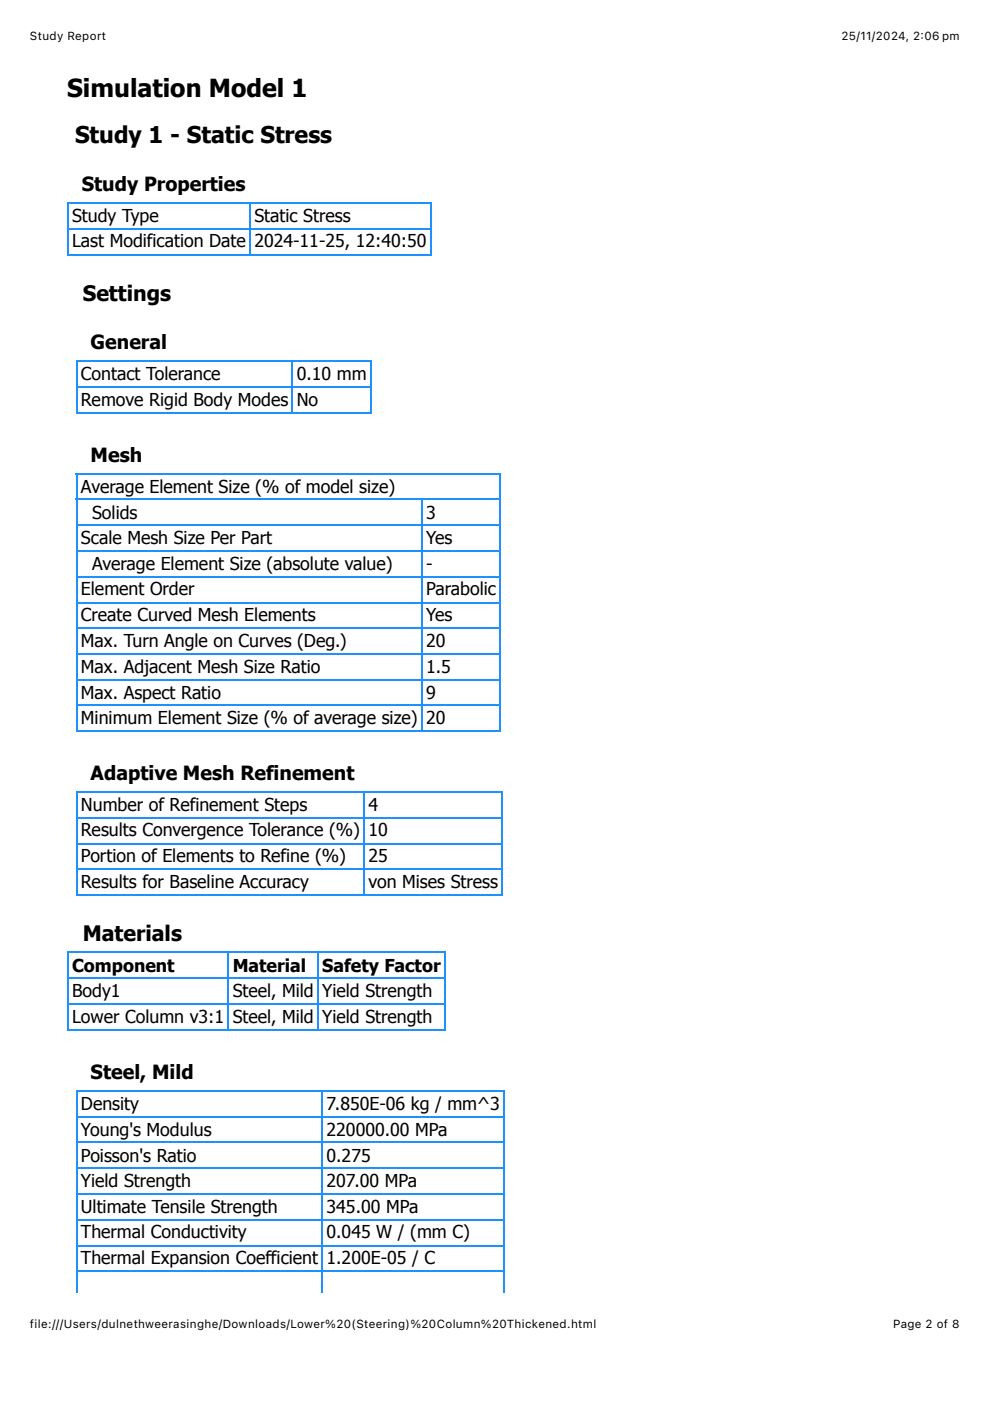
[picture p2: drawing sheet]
<svg xmlns="http://www.w3.org/2000/svg" width="210mm" height="297mm" viewBox="0 0 210 297" stroke-linecap="round" stroke-linejoin="round" font-family="sans-serif">
<defs><g id="words">
<text font-size="5.3" x="14.2" y="20.5">Simulation Model 1</text>
<text font-size="4.9" x="15.9" y="30.3">Study 1 - Static Stress</text>
<g font-size="4.5">
<text x="17.6" y="63.8">Settings</text>
<text x="17.6" y="199.5">Materials</text>
</g>
<g font-size="4.1">
<text x="17.3" y="40.6">Study Properties</text>
<text x="19.2" y="74.1">General</text>
<text x="19.2" y="97.9">Mesh</text>
<text x="19.2" y="165.5">Adaptive Mesh Refinement</text>
<text x="19.2" y="228.8">Steel, Mild</text>
</g>
<g font-size="3.8">
<text x="15.3" y="47.1">Study Type</text>
<text x="53.9" y="47.1">Static Stress</text>
<text x="15.3" y="52.5">Last Modification Date</text>
<text x="53.9" y="52.5">2024-11-25, 12:40:50</text>
<text x="17.2" y="80.6">Contact Tolerance</text>
<text x="62.9" y="80.6">0.10 mm</text>
<text x="17.2" y="86.1">Remove Rigid Body Modes</text>
<text x="62.9" y="86.1">No</text>
<text x="17.2" y="104.4">Average Element Size (% of model size)</text>
<text x="19.5" y="110">Solids</text>
<text x="90.3" y="110">3</text>
<text x="17.2" y="115.3">Scale Mesh Size Per Part</text>
<text x="90.3" y="115.3">Yes</text>
<text x="19.5" y="120.8">Average Element Size (absolute value)</text>
<text x="90.3" y="120.8">-</text>
<text x="17.2" y="126.2">Element Order</text>
<text x="17.2" y="131.7">Create Curved Mesh Elements</text>
<text x="90.3" y="126.2">Parabolic</text>
<text x="90.3" y="131.7">Yes</text>
<text x="17.2" y="137.2">Max. Turn Angle on Curves (Deg.)</text>
<text x="90.3" y="137.2">20</text>
<text x="17.2" y="142.6">Max. Adjacent Mesh Size Ratio</text>
<text x="90.3" y="142.6">1.5</text>
<text x="17.2" y="148.1">Max. Aspect Ratio</text>
<text x="90.3" y="148.1">9</text>
<text x="17.2" y="153.6">Minimum Element Size (% of average size)</text>
<text x="90.3" y="153.6">20</text>
<text x="17.2" y="172">Number of Refinement Steps</text>
<text x="78.1" y="172">4</text>
<text x="17.2" y="177.3">Results Convergence Tolerance (%)</text>
<text x="78.1" y="177.3">10</text>
<text x="17.2" y="182.8">Portion of Elements to Refine (%)</text>
<text x="78.1" y="182.8">25</text>
<text x="17.2" y="188.4">Results for Baseline Accuracy</text>
<text x="78.1" y="188.4">von Mises Stress</text>
<text x="15.3" y="206">Component</text>
<text x="49.3" y="206">Material</text>
<text x="68.3" y="206">Safety Factor</text>
<text x="15.3" y="211.4">Body1</text>
<text x="49.3" y="211.4">Steel, Mild</text>
<text x="68.3" y="211.4">Yield Strength</text>
<text x="15.3" y="216.9">Lower Column v3:1</text>
<text x="49.3" y="216.9">Steel, Mild</text>
<text x="68.3" y="216.9">Yield Strength</text>
<text x="17.2" y="235.3">Density</text>
<text x="69.2" y="235.3">7.850E-06 kg / mm^3</text>
<text x="17.2" y="240.8">Young's Modulus</text>
<text x="69.2" y="240.8">220000.00 MPa</text>
<text x="17.2" y="246.3">Poisson's Ratio</text>
<text x="17.2" y="251.6">Yield Strength</text>
<text x="69.2" y="246.3">0.275</text>
<text x="69.2" y="251.6">207.00 MPa</text>
<text x="17.2" y="257.2">Ultimate Tensile Strength</text>
<text x="69.2" y="257.2">345.00 MPa</text>
<text x="17.2" y="262.5">Thermal Conductivity</text>
<text x="69.2" y="262.5">0.045 W / (mm C)</text>
<text x="17.2" y="268">Thermal Expansion Coefficient</text>
<text x="69.2" y="268">1.200E-05 / C</text>
</g>
<g font-size="2.5">
<text x="6.3" y="8.5">Study Report</text>
<text x="178.4" y="8.5">25/11/2024, 2:06 pm</text>
<text x="6.3" y="281.5">file:///Users/dulnethweerasinghe/Downloads/Lower%20(Steering)%20Column%20Thickened.html</text>
<text x="189.4" y="281.5">Page 2 of 8</text>
</g>
</g></defs>
<path d="M14.3 48.5h77.2M14.3 54h77.2M14.3 43h77.2M14.4 42.9v11.3M53.1 42.9v11.3M91.4 42.9v11.3" fill="none" stroke="#1e90ff" stroke-width=".28"/>
<path d="M16.1 76.5h62.7v11.1h-62.7z" fill="#fff"/>
<path d="M16.1 76.6h62.7M16.2 76.5v11.1M62 76.5v11.1M78.7 76.5v11.1M16.1 82h62.7M16.1 87.5h62.7" fill="none" stroke="#1e90ff" stroke-width=".28"/>
<path d="M16.1 100.4h90.1v54.8h-90.1z" fill="#fff"/>
<g fill="none" stroke="#1e90ff" stroke-width=".28">
<path d="M16.1 116.7h90.1M16.1 111.4h90.1M16.1 105.9h90.1M16.1 100.5h90.1M16.2 100.4v54.8M89.4 105.7v49.5M106.1 100.4v54.8M16.1 138.6h90.1M16.1 133.1h90.1M16.1 127.8h90.1M16.1 122.2h90.1M16.1 149.5h90.1"/>
<path d="M16.1 155h90.1M16.1 144.1h90.1"/>
</g>
<path d="M16.1 167.7h90.5v22.2h-90.5z" fill="#fff"/>
<path d="M16.1 178.9h90.5M16.1 173.4h90.5M16.1 167.9h90.5M16.2 167.7v22.2M77.3 167.7v22.2M106.5 167.7v22.2M16.1 184.3h90.5M16.1 189.8h90.5" fill="none" stroke="#1e90ff" stroke-width=".28"/>
<path d="M14.3 201.8h80.2v16.6h-80.2z" fill="#fff"/>
<path d="M14.3 212.9h80.2M14.3 218.3h80.2M14.3 207.4h80.2M14.3 201.9h80.2M14.4 201.8v16.6M48.4 201.8v16.6M67.4 201.8v16.6M94.4 201.8v16.6" fill="none" stroke="#1e90ff" stroke-width=".28"/>
<path d="M16.1 231.2h91v43h-91z" fill="#fff"/>
<path d="M16.1 236.8h91M16.1 231.3h91M16.2 231.2v43M68.4 231.2v43M106.9 231.2v43M16.1 258.6h91M16.1 253.1h91M16.1 247.7h91M16.1 242.2h91M16.1 269.4h91M16.1 264.1h91" fill="none" stroke="#1e90ff" stroke-width=".28"/>
<use href="#words"/>
</svg>
